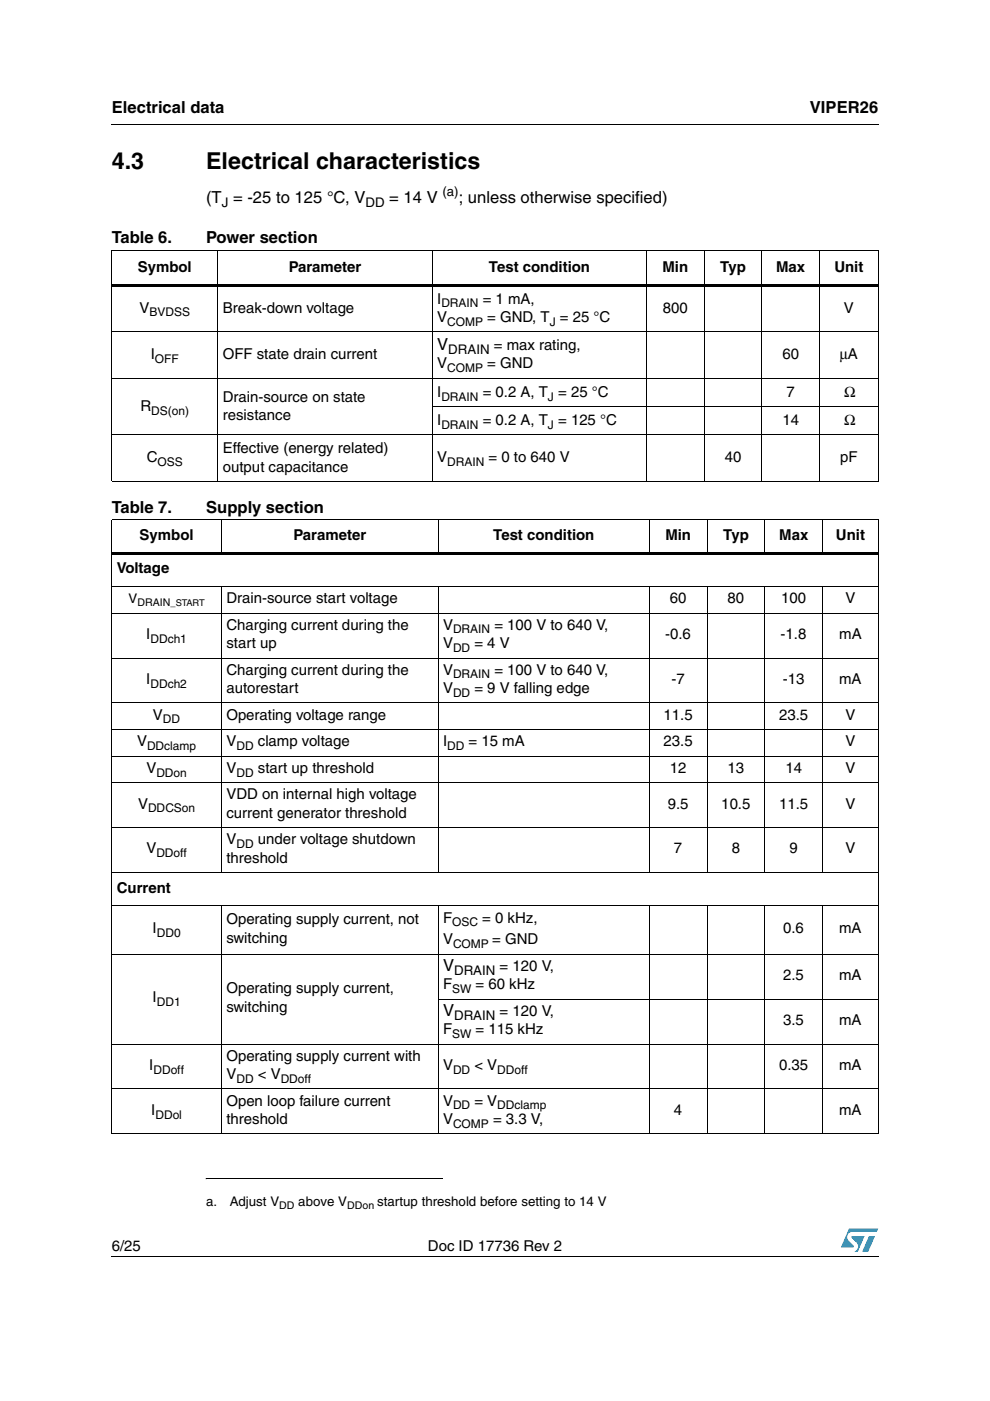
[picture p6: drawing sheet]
<svg xmlns="http://www.w3.org/2000/svg" width="210mm" height="297mm" viewBox="0 0 210 297" stroke-linecap="round" stroke-linejoin="round" font-family="sans-serif">
<defs><g id="words">
<g font-size="4.9">
<text x="23.7" y="35.9">4.3</text>
<text x="43.7" y="35.9">Electrical characteristics</text>
</g>
<g font-size="3.5">
<text x="23.7" y="23.9">Electrical data</text>
<text x="171.7" y="23.9">VIPER26</text>
<text x="43.7" y="43.1">(T = -25 to 125 °C, V</text>
<text x="82.5" y="43.1">= 14 V</text>
<text x="97.3" y="43.1">; unless otherwise specified)</text>
<text x="23.7" y="51.5">Table 6.</text>
<text x="43.7" y="51.5">Power section</text>
<text x="92.7" y="74.2">V</text>
<text x="23.7" y="108.7">Table 7.</text>
<text x="43.7" y="108.7">Supply section</text>
<text x="93.9" y="205.8">V</text>
<text x="93.9" y="215.3">V</text>
</g>
<g font-size="3.2">
<text x="29.2" y="57.7">Symbol</text>
<text x="61.2" y="57.7">Parameter</text>
<text x="103.7" y="57.7">Test condition</text>
<text x="140.5" y="57.7">Min</text>
<text x="152.7" y="57.7">Typ</text>
<text x="164.6" y="57.7">Max</text>
<text x="176.9" y="57.7">Unit</text>
<text x="92.7" y="64.4">I</text>
<text x="102.3" y="64.4">= 1 mA,</text>
<text x="29.6" y="66.3">V</text>
<text x="47.2" y="66.3">Break-down voltage</text>
<text x="92.7" y="68.2">V</text>
<text x="103.3" y="68.2">= GND, T = 25 °C</text>
<text x="140.5" y="66.3">800</text>
<text x="178.9" y="66.3">V</text>
<text x="32" y="76.2">I</text>
<text x="47.2" y="76.2">OFF state drain current</text>
<text x="104.7" y="74.2">= max rating,</text>
<text x="165.9" y="76.2">60</text>
<text x="178.1" y="76.2">µA</text>
<text x="92.7" y="78.1">V</text>
<text x="103.3" y="78.1">= GND</text>
<text x="29.8" y="87.1">R</text>
<text x="47.2" y="85.2">Drain-source on state</text>
<text x="47.2" y="89">resistance</text>
<text x="92.7" y="84.1">I</text>
<text x="102.3" y="84.1">= 0.2 A, T = 25 °C</text>
<text x="166.8" y="84.1">7</text>
<text x="179" y="84.1">Ω</text>
<text x="92.7" y="90.1">I</text>
<text x="102.3" y="90.1">= 0.2 A, T = 125 °C</text>
<text x="165.9" y="90.1">14</text>
<text x="179" y="90.1">Ω</text>
<text x="31.1" y="98">C</text>
<text x="47.2" y="96.1">Effective (energy related)</text>
<text x="47.2" y="100">output capacitance</text>
<text x="92.7" y="98">V</text>
<text x="103.6" y="98">= 0 to 640 V</text>
<text x="153.7" y="98">40</text>
<text x="178.1" y="98">pF</text>
<text x="29.6" y="114.5">Symbol</text>
<text x="62.2" y="114.5">Parameter</text>
<text x="104.5" y="114.5">Test condition</text>
<text x="141.1" y="114.5">Min</text>
<text x="153.3" y="114.5">Typ</text>
<text x="165.2" y="114.5">Max</text>
<text x="177.2" y="114.5">Unit</text>
<text x="24.8" y="121.5">Voltage</text>
<text x="48" y="127.9">Drain-source start voltage</text>
<text x="142" y="127.9">60</text>
<text x="154.3" y="127.9">80</text>
<text x="165.6" y="127.9">100</text>
<text x="179.3" y="127.9">V</text>
<text x="31" y="135.4">I</text>
<text x="48" y="133.5">Charging current during the</text>
<text x="48" y="137.4">start up</text>
<text x="93.9" y="137.4">V</text>
<text x="93.9" y="133.5">V</text>
<text x="100.6" y="137.4">= 4 V</text>
<text x="104.8" y="133.5">= 100 V to 640 V,</text>
<text x="141" y="135.4">-0.6</text>
<text x="165.5" y="135.4">-1.8</text>
<text x="177.9" y="135.4">mA</text>
<text x="48" y="143">Charging current during the</text>
<text x="93.9" y="143">V</text>
<text x="104.8" y="143">= 100 V to 640 V,</text>
<text x="31" y="145">I</text>
<text x="48" y="146.9">autorestart</text>
<text x="93.9" y="146.9">V</text>
<text x="100.6" y="146.9">= 9 V falling edge</text>
<text x="142.4" y="145">-7</text>
<text x="166" y="145">-13</text>
<text x="177.9" y="145">mA</text>
<text x="32.4" y="152.6">V</text>
<text x="48" y="152.6">Operating voltage range</text>
<text x="140.7" y="152.6">11.5</text>
<text x="165.2" y="152.6">23.5</text>
<text x="179.2" y="152.6">V</text>
<text x="29.1" y="158.2">V</text>
<text x="48" y="158.2">V</text>
<text x="54.7" y="158.2">clamp voltage</text>
<text x="93.9" y="158.2">I</text>
<text x="99.4" y="158.2">= 15 mA</text>
<text x="140.7" y="158.2">23.5</text>
<text x="179.2" y="158.2">V</text>
<text x="31" y="163.9">V</text>
<text x="48" y="163.9">V</text>
<text x="54.7" y="163.9">start up threshold</text>
<text x="142" y="163.9">12</text>
<text x="154.3" y="163.9">13</text>
<text x="166.5" y="163.9">14</text>
<text x="179.3" y="163.9">V</text>
<text x="29.3" y="171.4">V</text>
<text x="48" y="169.5">VDD on internal high voltage</text>
<text x="48" y="173.4">current generator threshold</text>
<text x="141.6" y="171.4">9.5</text>
<text x="152.9" y="171.4">10.5</text>
<text x="165.2" y="171.4">11.5</text>
<text x="179.2" y="171.4">V</text>
<text x="48" y="179">V</text>
<text x="54.7" y="179">under voltage shutdown</text>
<text x="31" y="181">V</text>
<text x="48" y="182.9">threshold</text>
<text x="142.9" y="181">7</text>
<text x="155.1" y="181">8</text>
<text x="167.4" y="181">9</text>
<text x="179.2" y="181">V</text>
<text x="24.8" y="189.3">Current</text>
<text x="32.3" y="197.9">I</text>
<text x="48" y="196">Operating supply current, not</text>
<text x="93.9" y="195.6">F</text>
<text x="102.3" y="195.6">= 0 kHz,</text>
<text x="166.1" y="197.9">0.6</text>
<text x="177.9" y="197.9">mA</text>
<text x="48" y="199.8">switching</text>
<text x="93.9" y="200.2">V</text>
<text x="104.4" y="200.2">= GND</text>
<text x="93.9" y="209.7">F</text>
<text x="100.8" y="209.7">= 60 kHz</text>
<text x="105.9" y="205.8">= 120 V,</text>
<text x="166.1" y="207.8">2.5</text>
<text x="177.9" y="207.8">mA</text>
<text x="32.3" y="212.5">I</text>
<text x="48" y="210.6">Operating supply current,</text>
<text x="48" y="214.5">switching</text>
<text x="105.9" y="215.3">= 120 V,</text>
<text x="93.9" y="219.2">F</text>
<text x="100.8" y="219.2">= 115 kHz</text>
<text x="166.1" y="217.3">3.5</text>
<text x="177.9" y="217.3">mA</text>
<text x="31.6" y="226.8">I</text>
<text x="48" y="224.9">Operating supply current with</text>
<text x="93.9" y="226.8">V</text>
<text x="100.6" y="226.8">&lt; V</text>
<text x="165.2" y="226.8">0.35</text>
<text x="177.9" y="226.8">mA</text>
<text x="48" y="228.8">V</text>
<text x="54.7" y="228.8">&lt; V</text>
<text x="32.1" y="236.3">I</text>
<text x="48" y="234.4">Open loop failure current</text>
<text x="48" y="238.3">threshold</text>
<text x="93.9" y="238.3">V</text>
<text x="93.9" y="234.4">V</text>
<text x="100.6" y="234.4">= V</text>
<text x="104.5" y="238.3">= 3.3 V,</text>
<text x="142.9" y="236.3">4</text>
<text x="177.9" y="236.3">mA</text>
<text x="23.7" y="265.1">6/25</text>
<text x="90.7" y="265.1">Doc ID 17736 Rev 2</text>
</g>
<g font-size="2.8">
<text x="93.8" y="41.7">(a)</text>
<text x="47" y="44">J</text>
<text x="77.5" y="44">DD</text>
<text x="95" y="75.1">DRAIN</text>
<text x="27.2" y="127.9">V</text>
<text x="96.3" y="206.7">DRAIN</text>
<text x="96.3" y="216.2">DRAIN</text>
<text x="43.7" y="255.6">a.</text>
<text x="48.7" y="255.6">Adjust V</text>
<text x="63.2" y="255.6">above V</text>
<text x="80" y="255.6">startup threshold before setting to 14 V</text>
</g>
<g font-size="2.5">
<text x="93.6" y="65.2">DRAIN</text>
<text x="31.7" y="67.1">BVDSS</text>
<text x="94.8" y="69">COMP</text>
<text x="116.5" y="69">J</text>
<text x="32.9" y="77">OFF</text>
<text x="94.8" y="78.9">COMP</text>
<text x="32.1" y="87.9">DS(on)</text>
<text x="93.6" y="84.9">DRAIN</text>
<text x="116.2" y="84.9">J</text>
<text x="93.6" y="90.9">DRAIN</text>
<text x="116.2" y="90.9">J</text>
<text x="33.4" y="98.8">OSS</text>
<text x="94.8" y="98.8">DRAIN</text>
<text x="31.9" y="136.2">DDch1</text>
<text x="96.1" y="134.3">DRAIN</text>
<text x="96.1" y="138.2">DD</text>
<text x="96.1" y="143.8">DRAIN</text>
<text x="31.9" y="145.8">DDch2</text>
<text x="96.1" y="147.7">DD</text>
<text x="34.5" y="153.4">DD</text>
<text x="31.2" y="159">DDclamp</text>
<text x="50.1" y="159">DD</text>
<text x="94.8" y="159">DD</text>
<text x="33.1" y="164.6">DDon</text>
<text x="50.1" y="164.6">DD</text>
<text x="31.4" y="172.2">DDCSon</text>
<text x="50.1" y="179.8">DD</text>
<text x="33.1" y="181.8">DDoff</text>
<text x="95.9" y="196.4">OSC</text>
<text x="33.2" y="198.7">DD0</text>
<text x="96.1" y="201">COMP</text>
<text x="33.2" y="213.3">DD1</text>
<text x="95.9" y="210.5">SW</text>
<text x="95.9" y="220">SW</text>
<text x="32.5" y="227.6">DDoff</text>
<text x="96.1" y="227.6">DD</text>
<text x="105.4" y="227.6">DDoff</text>
<text x="50.1" y="229.6">DD</text>
<text x="59.5" y="229.6">DDoff</text>
<text x="33" y="237.2">DDol</text>
<text x="96.1" y="235.2">DD</text>
<text x="96.1" y="239.1">COMP</text>
<text x="105.4" y="235.2">DDclamp</text>
</g>
<g font-size="2.2">
<text x="29.1" y="128.6">DRAIN</text>
<text x="59.2" y="256.3">DD</text>
<text x="73.6" y="256.3">DDon</text>
</g>
<text font-size="2" x="36.2" y="128.5">_START</text>
</g></defs>
<g fill="#0099d8">
<path d="M184.2 262.1h1.3l-1.4 3.3h-1.3z"/>
<path d="M180 260.5h6.2l-.3 .7h-5.2a1.13 1.13 0 0 0-1 .7 1.13 1.13 0 0 0 .3 1.2l1 1v.3l-2.7 .1z"/>
<path d="M180.6 262.1h2.7l-1.4 3.3h-.7a1.18 1.18 0 0 0 .4-1.9l-1-1.1z"/>
</g>
<path d="M23.6 26.2l.1 .2zM23.6 60.2h162.7v.5h-162.7zM23.6 117h162.7v.6h-162.7zM43.7 249.8v.2zM23.6 266.3l.1 .1z" fill="#000"/>
<g fill="none" stroke="#000" stroke-width=".21">
<path d="M23.7 26.3h162.6M23.6 53.1h162.7M23.7 53.2v7M46.2 53v49.2M91.6 53v49.2M137.1 53v49.2M149.3 53v49.2M161.5 53v49.2M173.7 53v49.2M186.2 53.2v7M23.7 70.4h162.5M23.7 60.7v41.4"/>
<path d="M186.2 60.7v41.4M23.7 80.2h162.5M23.7 92.2h162.5M91.6 86.2h94.6M23.7 102.1h162.5M23.7 110.2h162.5M23.7 117.5v6.7M23.7 110.3v6.7M46.9 110.2v7.3M92.9 110.2v7.3M137.6 110.2v7.3M149.9 110.2v7.3"/>
<path d="M162.1 110.2v7.3M174.4 110.2v7.3M186.2 110.3v6.7M186.2 117.5v6.7M23.6 124.3h162.7M23.7 130h162.5M23.7 139.5h162.5M23.7 124.4v116M46.9 124.2v60.9M92.9 124.2v60.9M137.6 124.2v60.9M149.9 124.2v60.9"/>
<path d="M162.1 124.2v60.9M174.4 124.2v60.9M186.2 124.4v116M23.7 149h162.5M23.7 154.7h162.5M23.7 160.3h162.5M23.7 166h162.5M23.7 175.5h162.5M23.7 185h162.5M23.7 192.1h162.5M46.9 192v48.5M92.9 192v48.5"/>
<path d="M137.6 192v48.5M149.9 192v48.5M162.1 192v48.5M174.4 192v48.5M23.7 202.3h162.5M92.8 211.8h93.4M23.7 221.4h162.5M23.7 230.9h162.5M23.7 240.4h162.5M43.7 249.9h50.1M23.7 266.3h162.6"/>
</g>
<use href="#words"/>
</svg>
